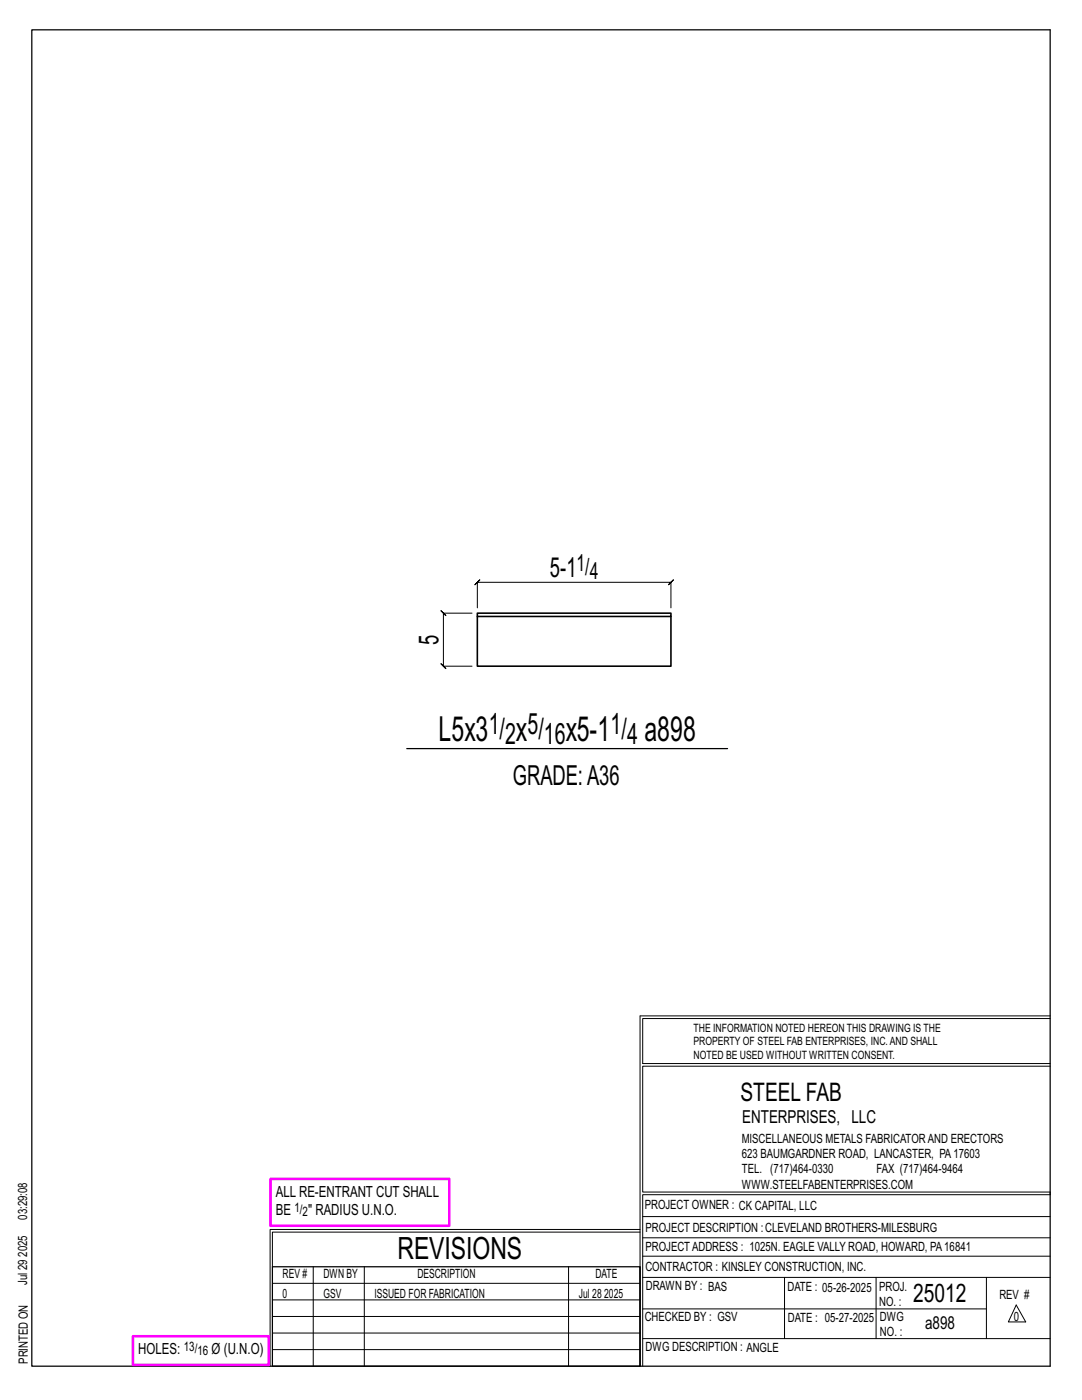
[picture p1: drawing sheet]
<svg xmlns="http://www.w3.org/2000/svg" width="216mm" height="279mm" viewBox="0 0 216 279" stroke-linecap="round" stroke-linejoin="round" font-family="sans-serif">
<defs><g id="words">
<g font-size="6.9">
<text x="87.5" y="147.9">L5x3</text>
<text x="103" y="147.9">x</text>
<text x="112.9" y="147.9">x5-1</text>
<text x="128.6" y="147.9">a898</text>
</g>
<text font-size="6.1" x="79.3" y="251.3">REVISIONS</text>
<g font-size="5.9">
<text x="97.5" y="146.4">1/</text>
<text x="100.8" y="148.5">2</text>
<text x="105.3" y="146.4">5/</text>
<text x="108.5" y="148.5">16</text>
<text x="121.8" y="146.4">1/</text>
<text x="125.1" y="148.5">4</text>
</g>
<g font-size="5.5">
<text x="109.7" y="115.2">5-1</text>
<text x="87.5" y="128.7" transform="rotate(-90 87.5 128.7)">5</text>
<text x="102.3" y="156.7">GRADE:A36</text>
</g>
<g font-size="5.1">
<text x="147.8" y="219.8">STEEL FAB</text>
<text x="182.2" y="259.9">25012</text>
</g>
<g font-size="4.7">
<text x="115" y="114">1/</text>
<text x="117.7" y="115.6">4</text>
</g>
<g font-size="3.6">
<text x="148.1" y="224.1">ENTERPRISES, LLC</text>
<text x="184.6" y="265.2">a898</text>
</g>
<g font-size="3.1">
<text x="55" y="238.9">ALL RE-ENTRANT CUT SHALL</text>
<text x="55" y="242.5">BE</text>
<text x="61.5" y="242.5">&quot; RADIUS U.N.O.</text>
<text x="27.6" y="270.2">HOLES:</text>
<text x="42.2" y="270.2">Ø (U.N.O)</text>
</g>
<g font-size="2.6">
<text x="58.8" y="241.8">1/</text>
<text x="60.4" y="242.7">2</text>
<text x="36.7" y="269.6">13/</text>
<text x="39.4" y="270.5">16</text>
</g>
<g font-size="2.5">
<text x="148" y="231.2">623 BAUMGARDNER ROAD, LANCASTER, PA17603</text>
<text x="148" y="228.1">MISCELLANEOUS METALS FABRICATORAND ERECTORS</text>
<text x="148" y="237.2">WWW.STEELFABENTERPRISES.COM</text>
<text x="148" y="234.2">TEL. (717)464-0330</text>
<text x="174.9" y="234.2">FAX (717)464-9464</text>
<text x="5.4" y="243.4" transform="rotate(-90 5.4 243.4)">03:29:08</text>
<text x="128.7" y="241.3">PROJECT OWNER : CK CAPITAL, LLC</text>
<text x="128.8" y="246">PROJECT DESCRIPTION :CLEVELAND BROTHERS-MILESBURG</text>
<text x="5.4" y="250.8" transform="rotate(-90 5.4 250.8)">2025</text>
<text x="128.8" y="249.7">PROJECTADDRESS : 1025N. EAGLE VALLY ROAD, HOWARD, PA16841</text>
<text x="5.4" y="256.5" transform="rotate(-90 5.4 256.5)">Jul 29</text>
<text x="56.4" y="255">REV #</text>
<text x="64.5" y="255">DWN BY</text>
<text x="83.3" y="255">DESCRIPTION</text>
<text x="118.8" y="255">DATE</text>
<text x="128.8" y="253.7">CONTRACTOR : KINSLEY CONSTRUCTION, INC.</text>
<text x="128.9" y="257.5">DRAWN BY : BAS</text>
<text x="157.1" y="257.6">DATE : 05-26-2025</text>
<text x="175.4" y="257.7">PROJ.</text>
<text x="56.4" y="259">0</text>
<text x="64.5" y="259">GSV</text>
<text x="74.7" y="259">ISSUED FOR FABRICATION</text>
<text x="115.5" y="259">Jul 28</text>
<text x="120.6" y="259">2025</text>
<text x="128.6" y="263.7">CHECKED BY : GSV</text>
<text x="157.2" y="263.7">DATE : 05-27-2025</text>
<text x="175.4" y="260.7">NO. :</text>
<text x="175.6" y="263.7">DWG</text>
<text x="199.4" y="259.2">REV #</text>
<text x="202.3" y="263.7">0</text>
<text x="128.8" y="269.7">DWG DESCRIPTION : ANGLE</text>
<text x="175.6" y="266.7">NO. :</text>
<text x="5.5" y="272.2" transform="rotate(-90 5.5 272.2)">PRINTED ON</text>
</g>
<g font-size="2.3">
<text x="138.4" y="208.6">PROPERTY OF STEEL FAB ENTERPRISES, INC.AND SHALL</text>
<text x="138.4" y="205.9">THE INFORMATION NOTED HEREON THIS DRAWING IS THE</text>
<text x="138.4" y="211.3">NOTED BE USED WITHOUT WRITTEN CONSENT.</text>
</g>
</g></defs>
<g fill="none" stroke="#000" stroke-width=".2">
<path d="M94.2 122.4h-5.7l-.5-.5 1 1-.5-.5v10.6l-.5-.5 1 1-.5-.5h5.7M95.2 121.3v-5.1l-.5 .5 1-1-.5 .5h38.7l-.5 .5 1-1-.5 .5v5.1M127.7 202.7v70M127.7 202.7h81.8M209.5 203.3h-81.3v9h81.3M209.5 212.8h-81.3v25.1h81.3v.5h-81.3v34.3M54.4 259.4h73.3M54.4 256.1h73.3M62.5 252.8v19.9M72.7 252.8v19.9M113.4 252.8v19.9M127.7 245.4h-73.8v27.3"/>
<path d="M127.7 245.9h-73.3v6.9M128.2 242.8h81.3M128.2 254.9h81.3M128.2 250.7h81.3M128.2 247h81.3M156.5 254.9v12.2M174.8 254.9v12.2M196.8 254.9v12.2M54.4 269.3h73.3M54.4 266h73.3M54.4 262.7h73.3M128.2 261.2h68.6"/>
<path d="M128.2 267.1h81.3M202.8 260.4l1.9 3.4h-3.5z"/>
</g>
<path d="M6.3 6h203.2v266.7h-203.2zM81.2 149.4h64M54.4 252.8h73.3v19.9h-73.3z" fill="none" stroke="#000" stroke-width=".25"/>
<path d="M54 235.3h35.6v9.3h-35.6zM26.5 266.7h27.1v5.7h-27.1z" fill="none" stroke="#f0f" stroke-width=".5"/>
<path d="M95.2 122.4h38.7v.6h-38.7zM95.2 123v10h38.7v-10" fill="none" stroke="#000" stroke-width=".32"/>
<use href="#words"/>
</svg>
